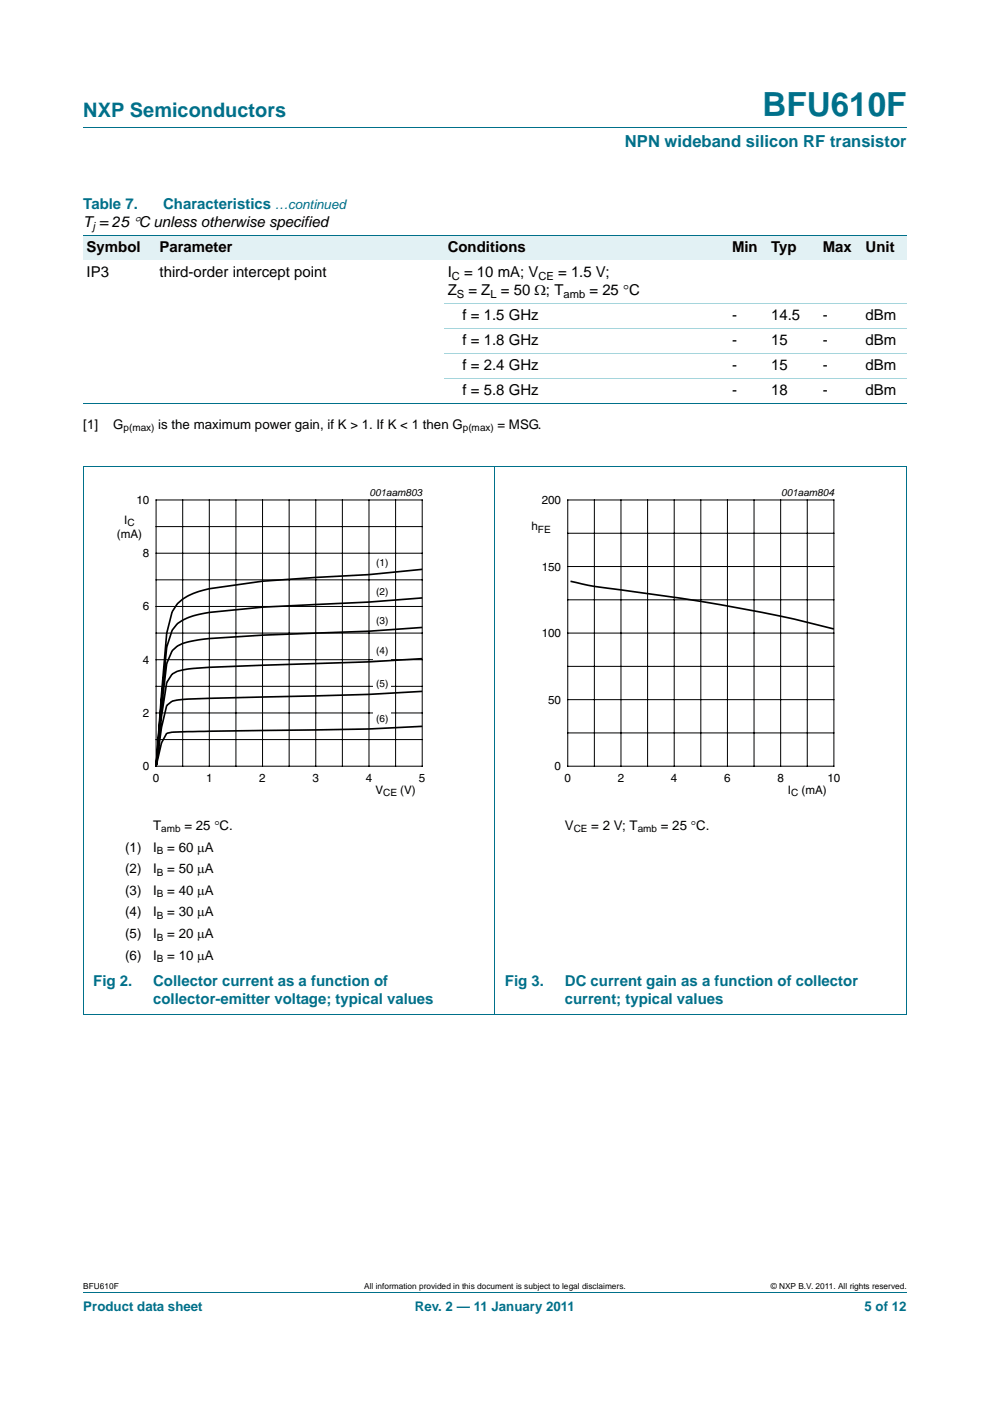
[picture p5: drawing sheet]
<svg xmlns="http://www.w3.org/2000/svg" width="210mm" height="297mm" viewBox="0 0 210 297" stroke-linecap="round" stroke-linejoin="round" font-family="sans-serif">
<defs><g id="words">
<text font-size="7" fill="#00708a" x="161.7" y="24.6">BFU610F</text>
<text font-size="4.2" fill="#00708a" x="17.7" y="24.9">NXP Semiconductors</text>
<text font-size="3.5" fill="#00708a" x="132.5" y="31.1">NPN wideband silicon RF transistor</text>
<g font-size="3.2" fill="#00708a">
<text x="17.7" y="44.3">Table 7.</text>
<text x="34.6" y="44.3">Characteristics</text>
<text x="19.8" y="209">Fig 2.</text>
<text x="32.5" y="209">Collector current as a function of</text>
<text x="107.1" y="209">Fig 3.</text>
<text x="119.8" y="209">DC current gain as a function of collector</text>
<text x="32.5" y="212.9">collector-emitter voltage; typical values</text>
<text x="119.8" y="212.9">current; typical values</text>
</g>
<g font-size="3.2">
<text x="17.7" y="48.2">T = 25 °C unless otherwise specified</text>
<text x="18.4" y="53.4">Symbol</text>
<text x="33.8" y="53.4">Parameter</text>
<text x="95" y="53.4">Conditions</text>
<text x="155.3" y="53.4">Min</text>
<text x="163.6" y="53.4">Typ</text>
<text x="174.5" y="53.4">Max</text>
<text x="183.6" y="53.4">Unit</text>
<text x="18.4" y="58.7">IP3</text>
<text x="33.8" y="58.7">third-order intercept point</text>
<text x="95" y="58.7">I</text>
<text x="98.4" y="58.7">= 10 mA; V</text>
<text x="118.4" y="58.7">= 1.5 V;</text>
<text x="95" y="62.6">Z</text>
<text x="99.4" y="62.6">= Z = 50 Ω; T</text>
<text x="125" y="62.6">= 25 °C</text>
<text x="98.1" y="67.9">f = 1.5 GHz</text>
<text x="155.3" y="67.9">-</text>
<text x="163.6" y="67.9">14.5</text>
<text x="174.5" y="67.9">-</text>
<text x="183.6" y="67.9">dBm</text>
<text x="98.1" y="73.2">f = 1.8 GHz</text>
<text x="155.3" y="73.2">-</text>
<text x="163.6" y="73.2">15</text>
<text x="174.5" y="73.2">-</text>
<text x="183.6" y="73.2">dBm</text>
<text x="98.1" y="78.5">f = 2.4 GHz</text>
<text x="98.1" y="83.8">f = 5.8 GHz</text>
<text x="155.3" y="78.5">-</text>
<text x="155.3" y="83.8">-</text>
<text x="163.6" y="78.5">15</text>
<text x="163.6" y="83.8">18</text>
<text x="174.5" y="78.5">-</text>
<text x="174.5" y="83.8">-</text>
<text x="183.6" y="78.5">dBm</text>
<text x="183.6" y="83.8">dBm</text>
</g>
<g font-size="2.8" fill="#00708a">
<text x="58.3" y="44.3">…continued</text>
<text x="17.7" y="277.9">Product data sheet</text>
<text x="88" y="277.9">Rev. 2 — 11 January 2011</text>
<text x="183.4" y="277.9">5 of 12</text>
</g>
<g font-size="2.8">
<text x="17.7" y="91">[1]</text>
<text x="24" y="91">G</text>
<text x="33.6" y="91">is the maximum power gain, if K &gt; 1. If K &lt; 1 then G</text>
<text x="105.5" y="91">= MSG.</text>
<text x="32.5" y="176">T</text>
<text x="39.1" y="176">= 25 °C.</text>
<text x="119.8" y="176">V</text>
<text x="125.4" y="176">= 2 V; T</text>
<text x="140.2" y="176">= 25 °C.</text>
<text x="26.6" y="185.1">(2)</text>
<text x="26.6" y="180.6">(1)</text>
<text x="32.5" y="185.1">I</text>
<text x="32.5" y="180.6">I</text>
<text x="35.5" y="180.6">= 60 μA</text>
<text x="35.5" y="185.1">= 50 μA</text>
<text x="26.6" y="189.7">(3)</text>
<text x="32.5" y="189.7">I</text>
<text x="35.5" y="189.7">= 40 μA</text>
<text x="26.6" y="194.3">(4)</text>
<text x="32.5" y="194.3">I</text>
<text x="35.5" y="194.3">= 30 μA</text>
<text x="26.6" y="198.9">(5)</text>
<text x="26.6" y="203.5">(6)</text>
<text x="32.5" y="198.9">I</text>
<text x="32.5" y="203.5">I</text>
<text x="35.5" y="198.9">= 20 μA</text>
<text x="35.5" y="203.5">= 10 μA</text>
</g>
<g font-size="2.5">
<text x="28.9" y="106.9">10</text>
<text x="114.9" y="106.9">200</text>
<text x="24.8" y="114">(mA)</text>
<text x="26.4" y="111">I</text>
<text x="112.7" y="112.4">h</text>
<text x="30.3" y="118.1">8</text>
<text x="114.9" y="121">150</text>
<text x="30.3" y="129.4">6</text>
<text x="114.9" y="135.1">100</text>
<text x="30.3" y="140.7">4</text>
<text x="116.3" y="149.2">50</text>
<text x="30.3" y="152">2</text>
<text x="30.3" y="163.3">0</text>
<text x="32.4" y="165.8">0</text>
<text x="43.7" y="165.8">1</text>
<text x="55" y="165.8">2</text>
<text x="66.3" y="165.8">3</text>
<text x="77.6" y="165.8">4</text>
<text x="88.9" y="165.8">5</text>
<text x="117.6" y="163.3">0</text>
<text x="119.7" y="165.8">0</text>
<text x="131" y="165.8">2</text>
<text x="142.3" y="165.8">4</text>
<text x="153.6" y="165.8">6</text>
<text x="164.9" y="165.8">8</text>
<text x="175.5" y="165.8">10</text>
<text x="79.6" y="168.4">V</text>
<text x="84.9" y="168.4">(V)</text>
<text x="167.1" y="168.4">I</text>
<text x="170" y="168.4">(mA)</text>
</g>
<g font-size="2.4">
<text x="19.6" y="48.7">j</text>
<text x="95.8" y="59.3">C</text>
<text x="114.2" y="59.3">CE</text>
<text x="96.9" y="63.2">S</text>
<text x="104" y="63.2">L</text>
<text x="119.5" y="63.2">amb</text>
</g>
<g font-size="2.1">
<text x="26.2" y="91.5">p(max)</text>
<text x="98.2" y="91.5">p(max)</text>
<text x="78.4" y="105.2">001aam803</text>
<text x="165.7" y="105.2">001aam804</text>
<text x="27" y="111.5">C</text>
<text x="114.1" y="112.9">FE</text>
<text x="79.8" y="120.1">(1)</text>
<text x="79.8" y="126.1">(2)</text>
<text x="79.8" y="132.2">(3)</text>
<text x="79.8" y="138.7">(4)</text>
<text x="79.8" y="145.7">(5)</text>
<text x="79.8" y="153.1">(6)</text>
<text x="81.3" y="168.9">CE</text>
<text x="167.8" y="168.9">C</text>
<text x="34.2" y="176.5">amb</text>
<text x="121.7" y="176.5">CE</text>
<text x="135.3" y="176.5">amb</text>
<text x="33.3" y="181.1">B</text>
<text x="33.3" y="185.7">B</text>
<text x="33.3" y="190.2">B</text>
<text x="33.3" y="194.8">B</text>
<text x="33.3" y="199.4">B</text>
<text x="33.3" y="204">B</text>
</g>
<g font-size="1.8">
<text x="17.7" y="273.3">BFU610F</text>
<text x="77.2" y="273.3">All information provided in this document is subject to legal disclaimers.</text>
<text x="163.5" y="273.3">© NXP B.V. 2011. All rights reserved.</text>
</g>
</g></defs>
<path d="M17.7 27h174.6M17.7 273.9h174.6" fill="none" stroke="#00708a" stroke-width=".21"/>
<g fill="#e2f1f4">
<path d="M17.7 49.9h15.4v5.3h-15.4z"/>
<path d="M33.1 49.9h61.1v5.3h-61.1z"/>
<path d="M94.2 49.9h55.1v5.3h-55.1z"/>
<path d="M149.3 49.9h13.6v5.3h-13.6z"/>
<path d="M162.9 49.9h10.9v5.3h-10.9z"/>
<path d="M173.8 49.9h9.1v5.3h-9.1z"/>
<path d="M182.9 49.9h9.4v5.3h-9.4z"/>
</g>
<path d="M17.7 49.9h174.6M17.6 99h174.7M17.7 85.5h174.6M17.7 99v116M105 98.9v116.2M192.3 99v116M17.6 215h174.7" fill="none" stroke="#00708a" stroke-width=".21"/>
<path d="M94.2 64.4h98.1M94.2 69.7h98.1M94.2 75h98.1M94.2 80.2h98.1" fill="none" stroke="#a5d5dc" stroke-width=".21"/>
<path d="M20.4 103.2h81.9v66.3h-81.9z" fill="none" stroke="#fff" stroke-width=".21"/>
<g fill="none" stroke="#000" stroke-width=".21">
<path d="M33.1 106h56.5v56.5h-56.5zM33.1 111.6h56.5M33.1 117.3h56.5M38.8 106v56.5M44.4 106v56.5M50 106v56.5M55.7 106v56.5M61.3 106v56.5M67 106v56.5M72.6 106v56.5M78.3 106v56.5M83.9 106v56.5"/>
<path d="M33.1 122.9h56.5M33.1 134.2h56.5M33.1 128.6h56.5M33.1 139.9h56.5M33.1 145.5h56.5M33.1 156.8h56.5M33.1 151.2h56.5"/>
</g>
<g fill="#fff">
<path d="M79.2 117.8h3.8v3.5h-3.8z"/>
<path d="M79.2 123.8h3.8v3.5h-3.8z"/>
<path d="M79.2 129.9h3.8v3.5h-3.8z"/>
<path d="M79.2 136.4h3.8v3.6h-3.8z"/>
<path d="M79.2 143.4h3.8v3.5h-3.8z"/>
<path d="M79.2 150.8h3.8v3.5h-3.8z"/>
</g>
<path d="M89.6 139.6l-11.4 .7-22.5 .7-14.7 .7a10.2 10.2 0 0 0-4.5 1.2l-1.1 1.8-1.1 7.2-1.2 10.6M89.6 126.8l-11.4 .8-22.5 1.1-12.4 1.3a13.2 13.2 0 0 0-5.7 2.2l-1.1 1.4-1.1 3.6-2.3 25.3 1.2-12.5 1.1-9.3 1.1-2.7a7 7 0 0 1 4.5-2.1l2.3-.4a577.1 577.1 0 0 1 34.9-1.7l11.4-.8M89.6 120.7l-11.4 1.1-22.5 1.4-12.4 1.9a12.2 12.2 0 0 0-5.7 2.9l-1.1 1.7-1.1 4.6-2.3 28.3M121 123.2a164.8 164.8 0 0 0 15.9 2.6l15.7 2.4a255.7 255.7 0 0 1 24.3 5.2M89.6 154l-11.4 .6-41.7 .6-1.1 .3-1.1 2-1.2 5M89.6 146.6a1163.7 1163.7 0 0 1-45.2 1.5l-6.8 .3-1.1 .3-1.1 .9-1.1 4.6-1.2 8.3" fill="none" stroke="#000" stroke-width=".35"/>
<path d="M107.7 103.2h81.9v66.3h-81.9z" fill="none" stroke="#fff" stroke-width=".21"/>
<g fill="none" stroke="#000" stroke-width=".21">
<path d="M120.4 106h56.5v56.5h-56.5zM120.4 113.1h56.5M126.1 106v56.5M131.7 106v56.5M137.4 106v56.5M143 106v56.5M148.6 106v56.5M154.3 106v56.5M159.9 106v56.5M165.6 106v56.5M171.2 106v56.5M120.4 134.2h56.5"/>
<path d="M120.4 127.2h56.5M120.4 120.1h56.5M120.4 155.4h56.5M120.4 148.3h56.5M120.4 141.3h56.5"/>
</g>
<use href="#words"/>
</svg>
